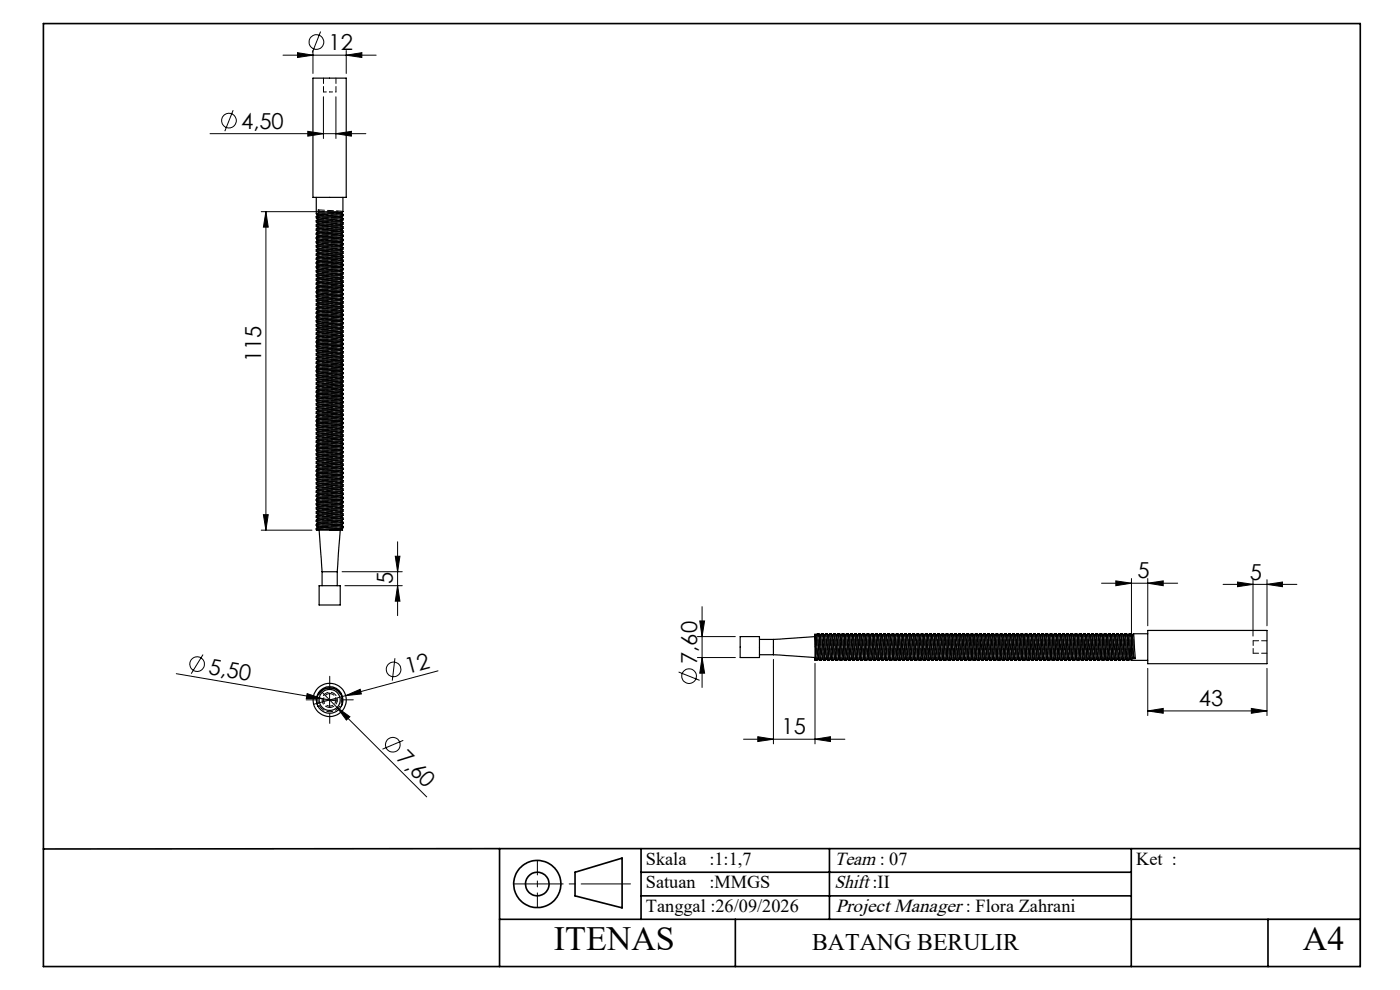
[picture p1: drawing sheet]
<svg xmlns="http://www.w3.org/2000/svg" width="297mm" height="210mm" viewBox="0 0 297 210" stroke-linecap="round" stroke-linejoin="round" font-family="sans-serif">
<defs><g id="words">
<g font-size="7.2">
<text x="117.5" y="201.6">ITENAS</text>
<text x="276.4" y="201.6">A4</text>
</g>
<text font-size="5" x="172.3" y="201.6">BATANG BERULIR</text>
<g font-size="4.7">
<text x="69.7" y="10.6">12</text>
<text x="51.2" y="27.3">4,50</text>
<text x="55.4" y="76.9" transform="rotate(-90 55.4 76.9)">115</text>
<text x="83.4" y="123.9" transform="rotate(-90 83.4 123.9)">5</text>
<text x="241.3" y="122.7">5</text>
<text x="265.2" y="122.9">5</text>
<text x="44.1" y="143" transform="rotate(10 44.1 143)">5,50</text>
<text x="86.4" y="143" transform="rotate(-15 86.4 143)">12</text>
<text x="147.9" y="140.8" transform="rotate(-90 147.9 140.8)">7,60</text>
<text x="254.3" y="149.8">43</text>
<text x="165.8" y="155.8">15</text>
<text x="84" y="161" transform="rotate(45 84 161)">7,60</text>
</g>
<g font-size="4">
<text x="177" y="183.4">Team : 07</text>
<text x="177" y="188.4">Shift :II</text>
<text x="177.3" y="193.4">Project Manager : Flora Zahrani</text>
</g>
<g font-size="3.9">
<text x="137" y="183.4">Skala</text>
<text x="150.5" y="183.4">:1:1,7</text>
<text x="241" y="183.4">Ket :</text>
<text x="137" y="188.4">Satuan</text>
<text x="150.5" y="188.4">:MMGS</text>
<text x="137" y="193.4">Tanggal :26/09/2026</text>
</g>
</g></defs>
<g fill="none" stroke="#000" stroke-width=".21">
<path d="M60 11.7h19.8M63.1 11.2l3.3 .5-3.3 .5zM66.4 10.7v4.9M68 6.7l-1.7 4.4M73.4 11.7l3.4-.5v1zM73.4 10.7v4.9M44.6 28.4h33M49.5 23.4l-1.8 4.4M65.3 27.9l3.3 .5-3.3 .5zM68.6 20.5v8.9M71.3 28.4l3.2-.5v1zM71.3 20.5v8.9"/>
<path d="M55.4 44.9h16.4M56.4 44.9l.5 3.3h-1zM56.4 44.9v67.6M55.4 112.5h10.8M55.9 109.2h1l-.5 3.3zM83.9 118h.9l-.5 3.3zM84.3 114.9v15.7M43.1 138.8l-2.5 4.1M72.6 121.3h12.7M73.2 124.2h12.1M83.8 139.6l-.6 4.8M84.3 124.2l.5 3.3h-.9z"/>
<path d="M148 135h8M148 139.5h8M148.4 131.7h1.1l-.6 3.3zM148.9 139.5l.6 3.3h-1.1zM148.9 128.7v17.1M164.1 139.9v17.9M233.7 123.7h16.1M236.7 123.2l3.3 .5-3.3 .5zM240 122.7v16.4M243.5 123.7l3.3-.5v1zM243.5 122.7v10M259.5 124h15.6"/>
<path d="M262.5 123.5l3.3 .5-3.3 .5zM265.8 123v11.9M268.8 124l3.3-.5v1zM268.8 123v9.7M37.4 142.9l30.9 5.3M65.2 147.1l3.1 1.1h-3.3zM68.3 148.2l3.2 .5M68.4 146.9l3.1 3.2M68.5 148.5h2.9M69.9 147v2.9M71.5 150.1l2.7 1.9-.7 .7zM71.5 150.1l19 18.9"/>
<path d="M73.3 147.6l3.1-1.4 .3 1zM85.5 157l-4.4 1.9M92.9 142.3l-26.4 7.1M144 142.5l4.4 1.8M157.7 156.8h21.5M160.8 156.3l3.3 .5-3.3 .5zM172.9 156.8l3.3-.5v1zM172.9 140.7v17.1M243.5 150.8l3.3-.5v1zM243.5 141.8v10M243.5 150.8h25.3M265.5 150.3l3.3 .5-3.3 .5z"/>
<path d="M268.8 141.8v10M269 195h19.6v10h-19.6"/>
<circle cx="67.1" cy="8.9" r="1.56"/>
<circle cx="48.6" cy="25.6" r="1.55"/>
<circle cx="41.8" cy="140.9" r="1.55"/>
<circle cx="83.3" cy="158" r="1.56"/>
<circle cx="83.5" cy="142" r="1.55"/>
<circle cx="146.2" cy="143.4" r="1.55"/>
</g>
<g fill="none" stroke="#000" stroke-width=".35">
<path d="M9.2 5h279.4v200h-279.4zM106 180h182.6M106 180v25M106 195h182.6M106 180l-96.8 .1M122 185l10-3v10.6l-10-2.6zM136 180v15M136 185h104M136 190h104M156 195v10M176 180v15M240 180v25"/>
<path d="M269 195v10"/>
<circle cx="114" cy="187.5" r="5"/>
<circle cx="114" cy="187.5" r="2.5"/>
</g>
<path d="M67 148.4h-2M70 145.5v-2.1M70 151.4v2M72.9 148.4h2.1" fill="none" stroke="#000" stroke-width=".21" stroke-dasharray="15.2 1.3 1.3 1.3"/>
<path d="M109 187.5h24.8" fill="none" stroke="#000" stroke-width=".21" stroke-dasharray="15.2 1.3 1.3 1.3" stroke-dashoffset="4.8"/>
<path d="M114 182.5v10" fill="none" stroke="#000" stroke-width=".21" stroke-dasharray="15.2 1.3 1.3 1.3" stroke-dashoffset="12.1"/>
<g fill="#000">
<path d="M65.2 147.1l3.1 1.1h-3.3zM71.5 150.1l2.7 1.9-.7 .7zM73.3 147.6l3.1-1.4 .3 1z"/>
<path d="M71.3 28.4l3.2-.5v1zM65.3 27.9l3.3 .5-3.3 .5zM73.4 11.7l3.4-.5v1zM63.1 11.2l3.3 .5-3.3 .5z"/>
<path d="M56.4 44.9l.5 3.3h-1zM55.9 109.2h1l-.5 3.3z"/>
<path d="M84.3 124.2l.5 3.3h-.9zM83.9 118h.9l-.5 3.3z"/>
<path d="M148.4 131.7h1.1l-.6 3.3zM148.9 139.5l.6 3.3h-1.1z"/>
<path d="M268.8 124l3.3-.5v1zM262.5 123.5l3.3 .5-3.3 .5zM172.9 156.8l3.3-.5v1zM160.8 156.3l3.3 .5-3.3 .5z"/>
<path d="M243.5 150.8l3.3-.5v1zM265.5 150.3l3.3 .5-3.3 .5zM236.7 123.2l3.3 .5-3.3 .5zM243.5 123.7l3.3-.5v1z"/>
</g>
<g fill="none" stroke="#000" stroke-width=".25">
<path d="M66.4 16.6h7v25.3h-7zM67.1 59.2v.3l.3 .3M67.1 58.6l.3 .3M67.1 57.7l.3 .3M67.1 56.5v.3l.3 .3M67.1 55.9l.3 .3M67.1 54.7v.4l.3 .2M67.1 54.2l.3 .3M67.1 53.3l.3 .3M67.1 52.1v.3l.3 .3M67.1 51.5l.3 .3M67.1 50.7l.3 .2"/>
<path d="M67.1 49.5v.3l.3 .3M67.1 48.9l.3 .3M67.1 48l.3 .3M67.1 46.8v.3l.3 .3M67.1 46.2l.3 .3M67.1 41.9v3.5l.3 .2M67.1 45.9v.3M67.1 47.7v.3M67.1 48.6v.3M67.1 50.3v.3M67.1 51.2v.3M67.1 53v.3"/>
<path d="M67.1 53.9v.2M67.1 55.6v.3M67.1 57.4v.3M67.1 58.3v.3M72.5 45.2l.2 .3M72.5 46.1l.2 .2M72.5 46.9l.2 .3M72.5 47.8l.2 .3M72.5 48.7l.2 .3M72.5 49.6l.2 .3M72.5 50.5l.2 .3M72.5 51.4l.2 .2"/>
<path d="M72.5 52.2l.2 .3M72.5 53.1l.2 .3M72.5 54l.2 .3M72.5 54.9l.2 .3M72.5 55.8l.2 .2M72.5 56.6l.2 .3M72.5 57.5l.2 .3M72.5 58.4l.2 .3M72.5 59.3l.2 .3M72.5 59.3l-5.1 .4-.3 .3M72.5 58.4l-5.1 .4-.3 .4M72.5 57.5l-5.1 .5-.3 .3"/>
<path d="M72.5 56.6l-5.1 .5-.3 .3M72.5 55.8l-5.1 .4-.3 .3M72.5 54.9l-5.1 .4-.3 .3M72.5 54l-5.1 .4-.3 .3M72.5 53.1l-5.1 .4-.3 .4M72.5 52.2l-5.1 .5-.3 .3M72.5 51.4l-5.1 .4-.3 .3M72.5 50.5l-5.1 .4-.3 .3M72.5 49.6l-5 .4-.4 .3M72.5 48.7l-4.8 .4-.6 .4M72.5 47.8l-1.9 .2a7.4 7.4 0 0 0-3.3 .4l-.2 .2M72.5 46.9l-1.9 .2a7.4 7.4 0 0 0-3.3 .4l-.2 .2"/>
<path d="M72.5 46.1l-1.9 .1a7.4 7.4 0 0 0-3.3 .4l-.2 .2M72.5 45.2l-1.9 .2a7.4 7.4 0 0 0-3.3 .3l-.2 .2M72.7 44.9l-.2 .3M72.7 45.8l-.2 .3M72.7 46.7l-.2 .2M72.7 47.5l-.2 .3M72.7 48.4l-.2 .3M72.7 49.3l-.2 .3M72.7 50.2l-.2 .3M72.7 51.1l-.2 .3M72.7 52l-.2 .2M72.7 52.8l-.2 .3"/>
<path d="M72.7 53.7l-.2 .3M72.7 54.6l-.2 .3M72.7 55.5l-.2 .3M72.7 56.4l-.2 .2M72.7 57.2l-.2 .3M72.7 58.1l-.2 .3M72.7 59l-.2 .3M72.7 59.9l-.2 .3M72.7 59.9l-5.6 .5M72.7 59l-5.6 .5M72.7 58.1l-5.6 .5M72.7 57.2l-5.6 .5"/>
<path d="M72.7 56.4l-5.6 .4M72.7 55.5l-5.6 .4M72.7 54.6l-5.6 .5M72.7 53.7l-5.6 .5M72.7 52.8l-5.6 .5M72.7 52l-5.6 .4M72.7 51.1l-5.6 .4M72.7 50.2l-5.6 .5M72.7 49.3l-5.6 .5M72.7 48.4l-5.6 .5M72.7 47.5l-5.6 .5M72.7 46.7l-5.6 .4"/>
<path d="M72.7 45.8l-5.6 .4M72.7 44.9l-5.6 .5M72.7 45.5l-5.6 .4M72.7 46.3l-5.6 .5M72.7 47.2l-5.6 .5M72.7 48.1l-5.6 .5M72.7 49l-5.6 .5M72.7 49.9l-5.6 .4M72.7 50.8l-5.6 .4M72.7 51.6l-5.6 .5M72.7 52.5l-5.6 .5M72.7 53.4l-5.6 .5"/>
<path d="M72.7 54.3l-5.6 .4M72.7 55.2l-5.6 .4M72.7 56l-5.6 .5M72.7 56.9l-5.6 .5M72.7 57.8l-5.6 .5M72.7 58.7l-5.6 .5M72.7 59.6l-5.6 .4M72.7 41.9v3M72.7 45.5v.3M72.7 46.3v.4M72.7 47.2v.3M72.7 48.1v.3"/>
<path d="M72.7 49v.3M72.7 49.9v.3M72.7 50.8v.3M72.7 51.6v.4M72.7 52.5v.3M72.7 53.4v.3M72.7 54.3v.3M72.7 55.2v.3M72.7 56v.4M72.7 56.9v.3M72.7 57.8v.3M72.7 58.7v.3"/>
<path d="M72.7 59.6v.3M67.1 79.4v.4l.3 .2M67.1 78.6v.3l.3 .3M67.1 77.7v.3l.3 .3M67.1 76.8v.3l.3 .3M67.1 75.9v.3l.3 .3M67.1 75v.3l.3 .3M67.1 74.1v.4l.3 .2M67.1 73.3v.3l.3 .3M67.1 72.4v.3l.3 .3M67.1 71.5v.3l.3 .3M67.1 70.6v.3l.3 .3"/>
<path d="M67.1 69.7v.4l.3 .2M67.1 68.9v.3l.3 .3M67.1 68v.3l.3 .3M67.1 67.1v.3l.3 .3M67.1 66.2v.3l.3 .3M67.1 65.3v.3l.3 .3M67.1 64.4v.4l.3 .2M67.1 63.6v.3l.3 .3M67.1 62.7v.3l.3 .3M67.1 61.8v.3l.3 .3M67.1 61.2l.3 .3M67.1 60.4l.3 .2"/>
<path d="M67.1 60v.3M67.1 60.9v.3M72.5 60.2l.2 .3M72.5 61.1l.2 .2M72.5 61.9l.2 .4-5.6 .4M72.5 62.8l.2 .3M72.5 63.7l.2 .3-5.6 .4M72.5 64.6l.2 .3-5.6 .4M72.5 65.5l.2 .2M72.5 66.3l.2 .4-5.6 .4M72.5 67.2l.2 .3-5.6 .5M72.5 68.1l.2 .3"/>
<path d="M72.5 69l.2 .3-5.6 .4M72.5 69.9l.2 .3-5.6 .4M72.5 70.8l.2 .3-5.6 .4M72.5 71.6l.2 .4-5.6 .4M72.5 72.5l.2 .3M72.5 73.4l.2 .3-5.6 .4M72.5 74.3l.2 .3-5.6 .4M72.5 75.2l.2 .3M72.5 76.1l.2 .3-5.6 .4M72.5 76.9l.2 .3M72.5 77.8l.2 .3M72.5 78.7l.2 .3"/>
<path d="M72.5 79.6l.2 .3M72.5 78.7l-1.9 .2a7.4 7.4 0 0 0-3.3 .4l-.2 .1M72.5 77l-1.9 .1a7.4 7.4 0 0 0-3.3 .4l-.2 .2M72.5 74.3l-1.9 .2a7.4 7.4 0 0 0-3.3 .4l-.2 .1M72.5 71.7l-1.9 .2a7.4 7.4 0 0 0-3.3 .3l-.2 .2M72.5 69.9l-1.9 .2a7.4 7.4 0 0 0-3.3 .4l-.2 .1M72.5 67.3l-1.9 .1a7.4 7.4 0 0 0-3.3 .4l-.2 .2M72.5 64.6l-1.9 .2a7.4 7.4 0 0 0-3.3 .4l-.2 .1M72.5 62.8l-1.9 .2a7.4 7.4 0 0 0-3.3 .4l-.2 .2M72.5 61.9l-1.9 .3a7.4 7.4 0 0 0-3.3 .3l-.2 .2M72.5 61.1l-1.9 .2a7.4 7.4 0 0 0-3.3 .4l-.2 .1M72.5 60.2l-5.1 .4-.3 .3"/>
<path d="M72.7 60.8l-.2 .3M72.7 61.7l-.2 .2M72.7 62.5l-.2 .4M72.7 63.4l-.2 .3-1.9 .2a7.4 7.4 0 0 0-3.3 .4l-.2 .1M72.7 64.3l-.2 .3M72.7 65.2l-.2 .3-1.9 .2a7.4 7.4 0 0 0-3.3 .4l-.2 .1M72.7 66.1l-.2 .3-1.9 .2a7.4 7.4 0 0 0-3.3 .3l-.2 .2M72.7 66.9l-.2 .4M72.7 67.8l-.2 .3-1.9 .2a7.4 7.4 0 0 0-3.3 .4l-.2 .2M72.7 68.7l-.2 .3-1.9 .2a7.4 7.4 0 0 0-3.3 .4l-.2 .1M72.7 69.6l-.2 .3M72.7 70.5l-.2 .3-1.9 .2a7.4 7.4 0 0 0-3.3 .4l-.2 .1"/>
<path d="M72.7 71.4l-.2 .3M72.7 72.2l-.2 .4-1.9 .1a7.4 7.4 0 0 0-3.3 .4l-.2 .2M72.7 73.1l-.2 .3-1.9 .2a7.4 7.4 0 0 0-3.3 .4l-.2 .1M72.7 74l-.2 .3M72.7 74.9l-.3 .3-1.8 .2a7.4 7.4 0 0 0-3.3 .4l-.2 .1M72.7 75.8l-.1 .1a7.8 7.8 0 0 1-3.3 .4l-1.8 .2-.4 .3M72.7 76.7l-.2 .3M72.7 77.5l-.1 .2a7.8 7.8 0 0 1-3.3 .4l-1.8 .1-.4 .4M72.7 78.4l-.2 .3M72.7 79.3l-.1 .2a7.8 7.8 0 0 1-3.3 .4l-1.8 .1-.4 .3M72.7 79.3l-5.6 .5M72.7 78.4l-5.6 .5"/>
<path d="M72.7 77.5l-5.6 .5M72.7 76.7l-5.6 .4M72.7 75.8l-5.6 .4M72.7 74.9l-5.6 .4M72.7 74l-5.6 .5M72.7 73.1l-5.6 .5M72.7 72.2l-5.6 .5M72.7 71.4l-5.6 .4M72.7 70.5l-5.6 .4M72.7 69.6l-5.6 .5M72.7 68.7l-5.6 .5M72.7 67.8l-5.6 .5"/>
<path d="M72.7 66.9l-5.6 .5M72.7 66.1l-5.6 .4M72.7 65.2l-5.6 .4M72.7 64.3l-5.6 .5M72.7 63.4l-5.6 .5M72.7 62.5l-5.6 .5M72.7 61.7l-5.6 .4M72.7 60.8l-5.6 .4M72.7 60.5l-5.6 .4M72.7 61.3l-5.6 .5M72.7 63.1l-5.6 .5M72.7 65.7l-5.6 .5"/>
<path d="M72.7 68.4l-5.6 .5M72.7 72.8l-5.6 .5M72.7 75.5l-5.6 .4M72.7 77.2l-5.6 .5M72.7 78.1l-5.6 .5M72.7 79l-5.6 .4M72.7 79.9l-5.6 .4M72.7 60.5v.3M72.7 61.4v.3M72.7 62.3v.2M72.7 63.1v.3M72.7 64v.3"/>
<path d="M72.7 64.9v.3M72.7 65.8v.3M72.7 66.7v.2M72.7 67.5v.3M72.7 68.4v.3M72.7 69.3v.3M72.7 70.2v.3M72.7 71.1v.3M72.7 72v.2M72.7 72.8v.3M72.7 73.7v.3M72.7 74.6v.3"/>
<path d="M72.7 75.5v.3M72.7 76.4v.3M72.7 77.2v.3M72.7 78.1v.3M72.7 79v.3M72.7 79.9v.3M67.1 98.8v.4l.3 .2M67.1 98v.3l.3 .3M67.1 97.1v.3l.3 .3M67.1 96.2v.3l.3 .3M67.1 95.3v.3l.3 .3M67.1 94.4v.3l.3 .3"/>
<path d="M67.1 93.5v.4l.3 .2M67.1 92.7v.3l.3 .3M67.1 91.8v.3l.3 .3M67.1 90.9v.3l.3 .3M67.1 90v.3l.3 .3M67.1 89.1v.4l.3 .2M67.1 88.3v.3l.3 .3M67.1 87.4v.3l.3 .3M67.1 86.5v.3l.3 .3M67.1 85.6v.3l.3 .3M67.1 84.7v.3l.3 .3M67.1 83.8v.4l.3 .2"/>
<path d="M67.1 83v.3l.3 .3M67.1 82.1v.3l.3 .3M67.1 81.2v.3l.3 .3M67.1 80.3v.3l.3 .3M72.5 80.5l.2 .3M72.5 81.4l.2 .3M72.5 82.3l.2 .2M72.5 83.1l.2 .3M72.5 84l.2 .3M72.5 84.9l.2 .3M72.5 85.8l.2 .3M72.5 86.7l.2 .3"/>
<path d="M72.5 87.6l.2 .2M72.5 88.4l.2 .3M72.5 89.3l.2 .3M72.5 90.2l.2 .3M72.5 91.1l.2 .3M72.5 92l.2 .2M72.5 92.8l.2 .3M72.5 93.7l.2 .3M72.5 94.6l.2 .3M72.5 95.5l.2 .3M72.5 96.4l.2 .3M72.5 97.3l.2 .2"/>
<path d="M72.5 98.1l.2 .3M72.5 99l.2 .3M72.5 99.9l.2 .3M72.5 99.9l-1.9 .2a7.4 7.4 0 0 0-3.3 .4l-.2 .1M72.5 99l-1.9 .2a7.4 7.4 0 0 0-3.3 .4l-.2 .1M72.5 98.1l-1.9 .2a7.4 7.4 0 0 0-3.3 .4l-.2 .1M72.5 97.3l-1.9 .1a7.4 7.4 0 0 0-3.3 .4l-.2 .2M72.5 96.4l-1.9 .1a7.4 7.4 0 0 0-3.3 .4l-.2 .2M72.5 95.5l-1.9 .2a7.4 7.4 0 0 0-3.3 .4l-.2 .1M72.5 94.6l-1.9 .2a7.4 7.4 0 0 0-3.3 .4l-.2 .1M72.5 93.7l-1.9 .2a7.4 7.4 0 0 0-3.3 .4l-.2 .1M72.5 92.8l-1.9 .2a7.4 7.4 0 0 0-3.3 .4l-.2 .1"/>
<path d="M72.5 92l-1.9 .1a7.4 7.4 0 0 0-3.3 .4l-.2 .2M72.5 91.1l-1.9 .2a7.4 7.4 0 0 0-3.3 .3l-.2 .2M72.5 90.2l-1.9 .2a7.4 7.4 0 0 0-3.3 .4l-.2 .1M72.5 89.3l-1.9 .2a7.4 7.4 0 0 0-3.3 .4l-.2 .1M72.5 88.4l-1.9 .2a7.4 7.4 0 0 0-3.3 .4l-.2 .1M72.5 87.6l-1.9 .1a7.4 7.4 0 0 0-3.3 .4l-.2 .2M72.5 86.7l-1.9 .1a7.4 7.4 0 0 0-3.3 .4l-.2 .2M72.5 85.8l-1.9 .2a7.4 7.4 0 0 0-3.3 .4l-.2 .1M72.5 84.9l-1.9 .2a7.4 7.4 0 0 0-3.3 .4l-.2 .1M72.5 84l-1.9 .2a7.4 7.4 0 0 0-3.3 .4l-.2 .1M72.5 83.1l-1.9 .2a7.4 7.4 0 0 0-3.3 .4l-.2 .1M72.5 82.3l-1.9 .1a7.4 7.4 0 0 0-3.3 .4l-.2 .2"/>
<path d="M72.5 81.4l-1.9 .2a7.4 7.4 0 0 0-3.3 .3l-.2 .2M72.7 80.2l-.1 .2a7.8 7.8 0 0 1-3.3 .3l-1.8 .2-.4 .3M72.7 81.1l-.2 .3M72.7 81.9l-.2 .4M72.7 82.8l-.2 .3M72.7 83.7l-.2 .3M72.7 84.6l-.2 .3M72.7 85.5l-.2 .3M72.7 86.4l-.2 .3M72.7 87.3l-.2 .3M72.7 88.2l-.2 .2M72.7 89l-.2 .3"/>
<path d="M72.7 89.9l-.2 .3M72.7 90.8l-.2 .3M72.7 91.7l-.2 .3M72.7 92.6l-.2 .2M72.7 93.4l-.2 .3M72.7 94.3l-.2 .3M72.7 95.2l-.2 .3M72.7 96.1l-.2 .3M72.7 97l-.2 .3M72.7 97.9l-.2 .2M72.7 98.7l-.2 .3M72.7 99.6l-.2 .3"/>
<path d="M72.7 99.3l-5.6 .4v.3l.3 .3M72.7 99.6l-5.6 .4M72.7 98.4l-.1 .4-5.5 .4M72.7 97.5l-.1 .4-5.5 .4M72.7 96.9l-5.6 .5M72.7 95.8l-.1 .3-5.5 .4M72.7 94.9l-.1 .3-5.5 .4M72.7 94l-.1 .4-5.5 .3M72.7 93.1l-.1 .4-5.5 .4M72.7 92.5l-5.6 .5M72.7 91.4l-.1 .3-5.5 .4M72.7 90.5l-.1 .3-5.5 .4"/>
<path d="M72.7 89.9l-5.6 .4M72.7 88.7l-.1 .3-5.5 .5M72.7 87.8l-.1 .4-5.5 .4M72.7 87.2l-5.6 .5M72.7 86.1l-.1 .3-5.5 .4M72.7 85.5l-5.6 .4M72.7 84.6l-5.6 .4M72.7 83.4l-.1 .3-5.5 .5M72.7 82.8l-5.6 .5M72.7 81.9l-5.6 .5M72.7 81.1l-5.6 .4M72.7 80.2l-5.6 .4"/>
<path d="M72.7 80.8l-5.6 .4M72.7 81.7l-5.6 .4M72.7 82.5l-5.6 .5M72.7 83.4l-5.6 .4M72.7 84.3l-5.6 .4M72.7 85.2l-5.6 .4M72.7 86.1l-5.6 .4M72.7 87l-5.6 .4M72.7 87.8l-5.6 .5M72.7 88.7l-5.6 .4M72.7 89.6l-5.6 .4M72.7 90.5l-5.6 .4"/>
<path d="M72.7 91.4l-5.6 .4M72.7 92.2l-5.6 .5M72.7 93.1l-5.6 .4M72.7 94l-5.6 .4M72.7 94.9l-5.6 .4M72.7 95.8l-5.6 .4M72.7 96.7l-5.6 .4M72.7 97.5l-5.6 .5M72.7 98.4l-5.6 .4M72.7 80.8v.3M72.7 81.7v.2M72.7 82.5v.3"/>
<path d="M72.7 84.3v.3M72.7 85.2v.3M72.7 87v.2M72.7 89.6v.3M72.7 92.2v.3M72.7 96.7v.2M72.7 99.3v.3M67.1 110.3v.3l.3 .3M67.1 108.6v.3l.3 .2M67.1 105.9v.3l.3 .3M67.1 103.3v.3l.3 .2M67.1 101.5v.3l.3 .3"/>
<path d="M67.7 112.5l.6 8.8M72.2 112.5l-.7 8.8M72.5 100.8l.2 .3M72.5 101.7l.2 .2M72.5 102.5l.2 .3M72.5 103.4l.2 .3M72.5 104.3l.2 .3M72.5 105.2l.2 .3M72.5 106.1l.2 .3M72.5 107l.2 .2M72.5 107.8l.2 .3M72.5 108.7l.2 .3"/>
<path d="M72.5 109.6l.2 .3M72.5 110.5l.2 .3M72.5 111.4l.2 .2M72.5 112.2l.2 .3h-2.8M72.5 111.4l-1.9 .1a7.4 7.4 0 0 0-3.3 .4l-.2 .2M72.5 110.5l-1.9 .2a7.4 7.4 0 0 0-3.3 .3l-.2 .2M72.5 109.6l-1.9 .2a7.4 7.4 0 0 0-3.3 .4l-.2 .1M72.5 108.7l-1.9 .2a7.4 7.4 0 0 0-3.3 .4l-.2 .1M72.5 107.8l-1.9 .2a7.4 7.4 0 0 0-3.3 .4l-.2 .1M72.5 107l-1.9 .1a7.4 7.4 0 0 0-3.3 .4l-.2 .2M72.5 106.1l-1.9 .1a7.4 7.4 0 0 0-3.3 .4l-.2 .2M72.5 105.2l-1.9 .2a7.4 7.4 0 0 0-3.3 .4l-.2 .1"/>
<path d="M72.5 104.3l-1.9 .2a7.4 7.4 0 0 0-3.3 .4l-.2 .1M72.5 103.4l-1.9 .2a7.4 7.4 0 0 0-3.3 .4l-.2 .1M72.5 102.5l-1.9 .2a7.4 7.4 0 0 0-3.3 .4l-.2 .1M72.5 101.7l-1.9 .1a7.4 7.4 0 0 0-3.3 .4l-.2 .2M72.5 100.8l-1.9 .2a7.4 7.4 0 0 0-3.3 .3l-.2 .2M72.5 112.2l-2.6 .3M72.7 100.5l-.2 .3M72.7 101.4l-.2 .3M72.7 102.3l-.2 .2M72.7 103.1l-.2 .3M72.7 104l-.2 .3M72.7 104.9l-.2 .3"/>
<path d="M72.7 105.8l-.2 .3M72.7 106.7l-.2 .3M72.7 107.6l-.2 .2M72.7 108.4l-.2 .3M72.7 109.3l-.2 .3M72.7 110.2l-.2 .3M72.7 111.1l-.2 .3M72.7 112l-.2 .2M72.7 110.8l-5.6 .4v.3l.3 .3M72.7 109l-5.6 .5v.2l.3 .3M72.7 107.2l-5.5 .4-.1 .4 .3 .3M72.7 106.4l-5.5 .3-.1 .4 .3 .3"/>
<path d="M72.7 104.6l-5.5 .4-.1 .3 .3 .3M72.7 103.7l-5.5 .4-.1 .3 .3 .3M72.7 101.9l-5.5 .4-.1 .4 .3 .3M72.7 100.2l-5.6 .4v.3l.3 .3M72.7 112l-5.6 .4M72.7 111.1l-5.6 .4M72.7 110.2l-5.6 .4M72.7 109.3l-5.6 .4M72.7 108.4l-5.6 .5M72.7 107.6l-5.6 .4M72.7 106.7l-5.6 .4M72.7 105.8l-5.6 .4"/>
<path d="M72.7 104.9l-5.6 .4M72.7 104l-5.6 .4M72.7 103.1l-5.6 .5M72.7 102.3l-5.6 .4M72.7 101.4l-5.6 .4M72.7 100.2l-.1 .3-5.5 .4M72.7 111.6l-5.6 .5 .1 .4h2.7M72.7 101.1l-5.6 .4M72.7 102.8l-5.6 .5M72.7 105.5l-5.6 .4M72.7 108.1l-5.6 .5M72.7 109.9l-5.6 .4"/>
<path d="M72.7 101.1v.3M72.7 101.9v.4M72.7 102.8v.3M72.7 103.7v.3M72.7 104.6v.3M72.7 105.5v.3M72.7 106.4v.3M72.7 107.2v.4M72.7 108.1v.3M72.7 109v.3M72.7 109.9v.3M72.7 110.8v.3"/>
<path d="M72.7 111.6v.4M67.7 124.2h4.5v4.1h-4.5zM68.3 121.3h3.2M68.3 121.3v2.9M71.5 121.3v2.9M157 135h4.1v4.5h-4.1zM161.1 135.6h3M161.1 138.9h3M164.1 138.9l8.8 .6M164.1 135.6v3.3M172.9 135l-8.8 .6M172.9 134.8l.4 5.2"/>
<path d="M172.9 139.7l.1 .4M172.9 134.8v4.9M173.1 134.8l.4 5M173.4 134.4l-.3 .3-.2-.2v.3M173.4 134.5l.4 5.6M173.4 134.4h.3M173.5 139.8l.3 .3M173.6 139.8l-.3 .3M173.7 134.4l.4 5.6 .1 .1 .2-.3 .3 .3M173.7 134.4l.3 .3 .3-.3M174 134.8l.4 5M174.3 134.5l.4 5.6"/>
<path d="M174.3 134.4h.3M174.6 134.4l.3 .3 .3-.3M174.6 134.4l.4 5.7 .3-.3M174.9 134.8l.4 5M175.2 134.4l.4 5.7M175.2 134.4h.3M175.3 139.8l.3 .3M175.5 134.4l.3 .3 .2-.3M175.5 134.4l.4 5.7M175.8 134.8l.4 5M176 134.4l.5 5.7M176 134.4h.4"/>
<path d="M176.2 139.8l.3 .3M176.2 139.8l-.3 .3M176.4 134.4l.2 .3 .3-.3M176.4 134.4l.4 5.7 .3-.3M176.6 134.8l.5 5M176.9 134.4l.5 5.7M176.9 134.4h.3M177.1 139.8l.3 .3M177.2 134.4l.3 .3 .3-.3M177.2 134.4l.5 5.7M177.5 134.8l.4 5M177.8 134.5l.5 5.6"/>
<path d="M177.8 134.4h.3M177.9 139.8l.4 .3M178 139.8l-.3 .3M178.1 134.4l.4 5.6 .1 .1 .2-.3 .3 .3M178.1 134.4l.3 .3 .3-.3M178.4 134.8l.4 5M178.7 134.4l.4 5.7M178.7 134.4h.3M179 134.4l.3 .3 .3-.3M179 134.4l.4 5.7 .3-.3M179.3 134.8l.4 5M179.6 134.4l.4 5.7"/>
<path d="M179.6 134.4h.3M179.7 139.8l.3 .3M179.9 134.4l.3 .3 .2-.3M179.9 134.4l.4 5.6M180.2 134.8l.4 5M180.4 134.4l.5 5.7M180.4 134.4h.4M180.6 139.8l.3 .3M180.6 139.8l-.3 .3M180.8 134.4l.4 5.6v.1l.3-.3 .3 .3M180.8 134.4l.2 .3 .3-.3M181 134.8l.5 5"/>
<path d="M181.3 134.5l.5 5.6M181.3 134.4h.3M181.6 134.4l.3 .3 .3-.3M181.6 134.4l.5 5.7 .3-.3M181.9 134.8l.5 5M182.2 134.5l.5 5.6M182.2 134.4h.3M182.4 139.8l.3 .3M182.5 134.4l.3 .3 .3-.3M182.5 134.4l.5 5.6M182.8 134.8l.4 5M183.1 134.4l.5 5.7"/>
<path d="M183.1 134.4h.3M183.2 139.8l.4 .3M183.3 139.8l-.3 .3M183.4 134.4l.4 5.6 .1 .1 .2-.3 .3 .3M183.4 134.4l.3 .3 .3-.3M183.7 134.8l.4 5M184 134.4l.4 5.7M184 134.4h.3M184.3 134.4l.3 .3 .3-.3v.1l.4 5.6M184.3 134.4l.4 5.7M184.6 134.8l.4 5M184.9 134.4h.3"/>
<path d="M185.2 134.4l.4 5.6v.1l.3-.3 .3 .3M185.2 134.4l.3 .3 .2-.3 .1 .1 .4 5.6M185.5 134.8l.4 5M185.8 134.4h.3M186.1 134.4l.2 .3 .3-.3M186.1 134.4l.4 5.6M186.3 134.8l.5 5M186.6 134.4l.5 5.7M186.7 134.4h.2M186.9 134.4l.4 .3M186.9 134.4l.5 5.7M187.2 134.7l.3-.3 .5 5.7"/>
<path d="M187.3 134.8l.4 5M187.5 134.4h.3M187.8 134.4l.3 .3 .3-.3 .1 .1 .3 5.6M187.8 134.4l.5 5.7M188.1 134.8l.5 5M188.4 134.4h.3M188.7 134.4l.3 .3M188.7 134.4l.5 5.6M189 134.8l.4 5M189.3 134.4l-.3 .3M189.3 134.5l.4 5.6M189.3 134.4h.3"/>
<path d="M189.6 134.4l.3 .3M189.6 134.4l.4 5.7M189.9 134.7l.3-.3 .4 5.7M189.9 134.8l.4 5M190.2 134.4h.3M190.5 134.4l.2 .3 .3-.3 .1 .1 .4 5.6M190.5 134.4l.4 5.7M190.8 134.8l.4 5M191.1 134.4h.2M191.3 134.4l.4 .3M191.3 134.4l.5 5.7M191.7 134.8l.4 5"/>
<path d="M191.9 134.4l-.3 .3M191.9 134.4l.5 5.7M191.9 134.4h.3M192.2 134.4l.3 .3 .3-.3 .1 .1 .4 5.6M192.2 134.4l.5 5.6M192.5 134.8l.5 5M192.8 134.4h.3M193.1 134.4l.3 .3M193.1 134.4l.5 5.7M193.4 134.8l.5 5M193.7 134.4l-.3 .3M193.7 134.5l.4 5.6"/>
<path d="M193.7 134.4h.3M194 134.4l.3 .3M194 134.4l.5 5.7M194.3 134.7l.3-.3 .4 5.7M194.3 134.8l.4 5M194.6 134.4h.3M194.9 134.4l.3 .3 .2-.3 .1 .1 .4 5.6M194.9 134.4l.4 5.7M195.2 134.8l.4 5M195.5 134.4h.3M195.8 134.4l.3 .3M195.8 134.4l.4 5.6"/>
<path d="M196.1 134.8l.4 5M196.3 134.4l-.3 .3M196.3 134.4l.5 5.7M196.4 134.4h.2M196.6 134.4l.4 .3M196.6 134.4l.5 5.7M196.9 134.7l.3-.3 .5 5.7M197 134.8l.4 5M197.2 134.4h.3M197.5 134.4l.3 .3 .3-.3 .1 .1 .3 5.6M197.5 134.4l.5 5.7M197.8 134.8l.5 5"/>
<path d="M198.1 134.4h.3M198.4 134.4l.3 .3M198.4 134.4l.5 5.6M198.7 134.8l.4 5M199 134.4l-.3 .3M199 134.4l.4 5.7M199 134.4h.3M199.3 134.4l.3 .3M199.3 134.4l.4 5.7M199.6 134.8l.4 5M199.9 134.4l-.3 .3M199.9 134.4l.4 5.7"/>
<path d="M199.9 134.4h.3M200.2 134.4l.3 .3M200.2 134.4l.4 5.7M200.5 134.8l.4 5M200.7 134.4l-.3 .3M200.7 134.4l.5 5.7M200.8 134.4h.2M201 134.4l.4 .3M201 134.4l.5 5.7M201.3 134.7l.3-.3 .5 5.7M201.4 134.8l.4 5M201.6 134.4h.3"/>
<path d="M201.9 134.4l.3 .3 .3-.3M201.9 134.4l.5 5.6M202.2 134.8l.5 5M202.5 134.5l.5 5.6M202.5 134.4h.3M202.8 134.4l.3 .3M202.8 134.4l.5 5.7M203.1 134.8l.5 5M203.4 134.4l-.3 .3M203.4 134.4l.4 5.7M203.4 134.4h.3M203.7 134.4l.3 .3"/>
<path d="M203.7 134.4l.5 5.7M204 134.8l.4 5M204.3 134.4l-.3 .3M204.3 134.4l.4 5.7M204.3 134.4h.3M204.6 134.4l.3 .3 .3-.3M204.6 134.4l.4 5.6M204.9 134.8l.4 5M205.2 134.5l.4 5.6M205.2 134.4h.3M205.5 134.4l.3 .3 .3-.3M205.5 134.4l.4 5.7"/>
<path d="M205.8 134.8l.4 5M206.1 134.5l.4 5.6M206.1 134.4h.2M206.3 134.4l.4 .3 .2-.3M206.3 134.4l.5 5.7M206.7 134.8l.4 5M206.9 134.4l.4 .1 .4 5.6M206.9 134.4l.5 5.7M207.3 134.4l.2 .3 .3-.3M207.5 134.8l.5 5M207.8 134.4l.4 5.7M207.8 134.4h.3"/>
<path d="M208.1 134.4l.3 .3 .3-.3M208.1 134.4l.5 5.6M208.4 134.8l.4 5M208.7 134.4l.3 .1 .4 5.6M208.7 134.4l.4 5.7M209 134.4l.3 .3 .3-.3M209.3 134.8l.4 5M209.6 134.4l.3 .1 .4 5.6M209.6 134.5l.4 5.6M209.9 134.4l.3 .3 .3-.3M210.2 134.8l.4 5M210.5 134.5l.4 5.6"/>
<path d="M210.5 134.4h.2M210.7 134.4l.5 5.7M210.8 134.4l.3 .3 .2-.3M211.1 134.8l.4 5M211.3 134.4l.4 .1 .4 5.5M211.3 134.4l.5 5.7M211.7 134.4l.2 .3 .3-.3M211.9 134.8l.5 5M212.2 134.4l.3 .1 .5 5.6M212.2 134.4l.5 5.7M212.5 134.4l.3 .3 .3-.3M212.8 134.8l.5 5"/>
<path d="M213.1 134.5l.4 5.6M213.1 134.4h.3M213.4 134.4l.5 5.7M213.4 134.4l.3 .3 .3-.3M213.7 134.8l.4 5M214 134.4l.3 .1 .4 5.5M214 134.5l.4 5.6M214.3 134.4l.3 .3 .3-.3M214.6 134.8l.4 5M214.9 134.4l.3 .1 .4 5.6M214.9 134.4l.4 5.7M215.2 134.4l.3 .3 .3-.3"/>
<path d="M215.5 134.8l.4 5M215.8 134.4l.4 5.7M215.8 134.4h.2M216 134.4l.5 5.7M216.1 134.4l.3 .3 .2-.3M216.4 134.8l.4 5M216.6 134.4l.4 .1 .4 5.6M216.6 134.4l.5 5.7M217 134.4l.2 .3 .3-.3M217.2 134.8l.5 5M217.5 134.5l.4 5.6M217.5 134.4h.3"/>
<path d="M217.8 134.4l.5 5.6M217.8 134.4l.3 .3 .3-.3M218.1 134.8l.4 5M218.4 134.4l.4 .1 .3 5.6M218.4 134.5l.4 5.6M218.7 134.4l.3 .3 .3-.3M219 134.8l.4 5M219.3 134.4l.3 .1 .4 5.6M219.3 134.4l.4 5.7M219.6 134.4l.3 .3 .3-.3M219.9 134.8l.4 5M220.2 134.4l.4 5.7"/>
<path d="M220.2 134.4h.3M220.5 134.4l.4 5.6M220.5 134.4l.3 .3 .3-.3M220.8 134.8l.4 5M221.1 134.4l.3 .1 .4 5.5M221.1 134.4l.4 5.7M221.4 134.4l.3 .3 .2-.3M221.7 134.8l.4 5M221.9 134.4l.4 .1 .4 5.6M221.9 134.5l.5 5.6M222.3 134.4l.2 .3 .3-.3M222.5 134.8l.5 5"/>
<path d="M222.8 134.4l.4 5.6 .4 .1M222.8 134.4h.3M223.1 134.4l.5 5.7M223.1 134.4l.3 .3 .3-.3M223.4 134.8l.4 5M223.7 134.4l.3 .1 .4 5.5M223.7 134.4l.5 5.7M224 134.4l.3 .3 .3-.3M224.3 134.8l.4 5M224.6 134.4l.4 5.6 .3 .1M224.6 134.4h.3M224.9 134.4l.3 .3 .3-.3"/>
<path d="M224.9 134.4l.4 5.7M225.2 134.8l.4 5M225.5 134.5l.3 5.5 .4 .1M225.5 134.4h.3M225.8 134.4l.3 .3 .2-.3M225.8 134.4l.4 5.7M226.1 134.8l.4 5M226.3 134.5l.5 5.6M226.3 134.4h.4M226.7 134.4l.2 .3 .3-.3M226.7 134.4l.4 5.7M226.9 134.8l.5 5"/>
<path d="M227.2 134.4l.4 5.6 .4 .1M227.2 134.4h.3M227.5 134.4l.3 .3 .3-.3M227.5 134.4l.5 5.6M227.8 134.8l.4 5M228.1 134.4l.4 5.6 .3 .1M228.1 134.4h.3M228.4 134.4l.3 .3 .3-.3M228.4 134.4l.4 5.7M228.7 134.8l.4 5M229 134.4l.4 5.7M229 134.4h.3"/>
<path d="M229.3 134.4l.3 .3 .3-.3M229.3 134.4l.4 5.7M229.6 134.8l.4 5M229.9 134.5l.4 5.5 .3 .1M229.9 134.4h.3M230.2 134.4l.3 .3 .3-.3M230.2 134.4l.4 5.6M230.5 134.8l.4 5M230.8 134.4l.3 5.6 .4 .1M230.8 134.4h.3M231.1 134.4l.3 .3 .2-.3M231.1 134.4l.4 5.7"/>
<path d="M231.4 134.8l.4 5M231.6 134.4l.5 5.6 .3 .1M231.6 134.4h.4M232 134.4l.2 .3 .3-.3M232 134.4l.4 5.7M232.2 134.8l.5 5M232.5 134.4l.4 5.6 .4 .1M232.5 134.4h.3M232.8 134.4l.3 .3 .3-.3M232.8 134.4l.5 5.7M233.1 134.8l.4 5M233.4 134.5l.5 5.6"/>
<path d="M233.4 134.4h.3M233.7 134.4l.3 .3 .3-.3M233.7 134.4l.4 5.6M234 134.8l.4 5M234.3 134.5l.4 5.5 .3 .1M234.3 134.4h.3M234.6 134.4l.3 .3 .3-.3M234.6 134.4l.4 5.7M234.9 134.8l.4 5M235.2 134.4l.4 5.6 .3 .1M235.2 134.4h.3M235.5 134.4l.3 .3 .2-.3"/>
<path d="M235.5 134.4l.4 5.7M235.8 134.8l.4 5M236 134.4l.5 5.7M236 134.4h.4M236.4 134.4l.2 .3 .3-.3M236.4 134.4l.4 5.7M236.6 134.8l.5 5M236.9 134.4l.4 5.6 .4 .1M236.9 134.4h.3M237.2 134.4l.3 .3 .3-.3M237.2 134.4l.5 5.6M237.5 134.8l.4 5"/>
<path d="M237.8 134.5l.5 5.6M237.8 134.4h.3M238.1 134.4l.3 .3 .3-.3M238.1 134.4l.4 5.7M238.4 134.8l.4 5M238.7 134.5l.4 5.6M238.7 134.4h.3M239 134.4l.3 .3 .3-.3M239 134.4l.4 5.7M239.3 134.8l.4 5M239.6 134.4l.4 5.7h3.5M239.6 134.4h.3"/>
<path d="M239.9 134.4l.3 .3 .3-.3M239.9 134.4l.3 5.3M240.2 134.8l.3 4.6M240.5 134.4l.3 5.3M240.5 134.4h3M240.5 139.4l.3 .3M240.5 139.4l-.3 .3M240.8 139.7h-.6M243.5 133.7h25.3v7.1h-25.3zM72.5 149.5a2.82 2.82 0 0 0-2.7-3.8 2.82 2.82 0 0 0-2.3 4.1M173 140.1h.2M173.8 140.1h.3"/>
<path d="M174.7 140.1h.3M175.6 140.1h.3M176.5 140.1h.3M177.4 140.1h.3M178.3 140.1h.2M179.1 140.1h.3M180 140.1h.3M180.9 140.1h.3M181.8 140.1h.3M182.7 140.1h.3M183.6 140.1h.2M184.4 140.1h.3"/>
<path d="M184.7 140.1l.3-.3 .3 .3M185.3 140.1h.3M186.2 140.1h.3M186.5 140.1l.3-.3 .3 .3M187.1 140.1h.3M187.4 140.1l.3-.3 .3 .3M188 140.1h.3M188.3 140.1l.3-.3 .2 .3M188.8 140.1h.4M189.2 140.1l.2-.3 .3 .3M189.7 140.1h.3M190 140.1l.3-.3 .3 .3"/>
<path d="M190.6 140.1h.3M190.9 140.1l.3-.3 .3 .3M191.5 140.1h.3M191.8 140.1l.3-.3 .3 .3M192.4 140.1h.3M192.7 140.1l.3-.3 .3 .3M193.3 140.1h.3M193.6 140.1l.3-.3 .2 .3M194.1 140.1h.4M194.5 140.1l.2-.3 .3 .3M195 140.1h.3M195.3 140.1l.3-.3 .3 .3"/>
<path d="M195.9 140.1h.3M196.2 140.1l.3-.3 .3 .3M196.8 140.1h.3M197.1 140.1l.3-.3 .3 .3M197.7 140.1h.3M198 140.1l.3-.3 .2 .3M198.5 140.1h.4M198.9 140.1l.2-.3 .3 .3M199.4 140.1h.3M199.7 140.1l.3-.3 .3 .3M200.3 140.1h.3M200.6 140.1l.3-.3 .3 .3"/>
<path d="M201.2 140.1h.3M201.5 140.1l.3-.3 .3 .3M202.1 140.1h.3M202.4 140.1l.3-.3 .3 .3M203 140.1h.3M203.3 140.1l.3-.3 .2 .3M203.8 140.1h.4M204.2 140.1l.2-.3 .3 .3M204.7 140.1h.3M205 140.1l.3-.3 .3 .3M205.6 140.1h.3M205.9 140.1l.3-.3 .3 .3"/>
<path d="M206.5 140.1h.3M206.8 140.1l.3-.3 .3 .3M207.4 140.1h.3M207.7 140.1l.3-.3 .2 .3M208.2 140.1h.4M208.6 140.1l.2-.3 .3 .3M209.1 140.1h.3M209.4 140.1l.3-.3 .3 .3M210 140.1h.3M210.3 140.1l.3-.3 .3 .3M210.9 140.1h.3M211.2 140.1l.3-.3 .3 .3"/>
<path d="M211.8 140.1h.3M212.1 140.1l.3-.3 .3 .3M212.7 140.1h.3M213 140.1l.3-.3 .2 .3M213.5 140.1h.4M213.9 140.1l.2-.3 .3 .3M214.4 140.1h.3M214.7 140.1l.3-.3 .3 .3M215.3 140.1h.3M215.6 140.1l.3-.3 .3 .3M216.2 140.1h.3M216.5 140.1l.3-.3 .3 .3"/>
<path d="M217.1 140.1h.3M217.4 140.1l.3-.3 .2 .3M217.9 140.1h.4M218.3 140.1l.2-.3 .3 .3M218.8 140.1h.3M219.1 140.1l.3-.3 .3 .3M219.7 140.1h.3M220 140.1l.3-.3 .3 .3M220.6 140.1h.3M220.9 140.1l.3-.3 .3 .3M221.5 140.1h.3M221.8 140.1l.3-.3 .3 .3"/>
<path d="M222.4 140.1h.3M222.7 140.1l.3-.3 .2 .3M223.6 140.1l.2-.3 .3 .3M224.2 140.1h.2M224.4 140.1l.3-.3 .3 .3M225.3 140.1l.3-.3 .3 .3M226.2 140.1l.3-.3 .3 .3M226.8 140.1h.3M227.1 140.1l.3-.3 .2 .3M228 140.1l.2-.3 .3 .3M228.8 140.1l.3-.3 .3 .3M229.4 140.1h.3"/>
<path d="M229.7 140.1l.3-.3 .3 .3M230.6 140.1l.3-.3 .3 .3M231.5 140.1l.3-.3 .3 .3M232.4 140.1l.3-.3 .2 .3M233.3 140.1l.2-.3 .3 .3M233.9 140.1h.2M234.1 140.1l.3-.3 .3 .3M235 140.1l.3-.3 .3 .3M235.9 140.1l.3-.3 .3 .3M236.5 140.1h.3M236.8 140.1l.3-.3 .2 .3M237.7 140.1l.2-.3 .4 .3"/>
<path d="M238.3 140.1h.2M238.5 140.1l.3-.3 .3 .3M239.1 140.1h.3M239.4 140.1l.3-.3 .3 .3"/>
<circle cx="69.9" cy="148.6" r="2.73"/>
<circle cx="69.9" cy="148.5" r="2.24"/>
<circle cx="69.9" cy="148.5" r="3.5"/>
</g>
<g fill="none" stroke="#000" stroke-width=".21" stroke-dasharray="1.3 .6" stroke-dashoffset=".7">
<path d="M68.6 19.5h1.4M70 19.5h1.3M67.2 45.9l5.6 .4M67.2 46.8l5.6 .4M67.2 47.7l5.6 .4M67.2 48.6l5.6 .4M67.2 49.5l5.6 .4M67.2 50.3l5.6 .4M67.2 51.2l5.6 .4M67.2 52.1l5.6 .4M67.2 53l5.6 .4M67.2 53.9l5.6 .4"/>
<path d="M67.2 54.8l5.6 .4M67.2 55.6l5.6 .4M67.2 56.5l5.6 .4M67.2 57.4l5.6 .4M67.2 58.3l5.6 .4M67.2 59.2l5.6 .4M72.7 59.8l-5.6-.4M72.7 59l-5.6-.4M72.7 58.1l-5.6-.4M72.7 57.2l-5.6-.4M72.7 56.3l-5.6-.4M72.7 55.4l-5.6-.4"/>
<path d="M72.7 54.6l-5.6-.5M72.7 53.7l-5.6-.4M72.7 52.8l-5.6-.4M72.7 51.9l-5.6-.4M72.7 51l-5.6-.4M72.7 50.1l-5.6-.4M72.7 49.3l-5.6-.4M72.7 48.4l-5.6-.4M72.7 47.5l-5.6-.4M72.7 46.6l-5.6-.4M72.7 45.7l-5.6-.4M67.2 60l5.6 .5"/>
<path d="M67.2 60.9l5.6 .4M67.2 61.8l5.6 .4M67.2 62.7l5.6 .4M67.2 63.6l5.6 .4M67.2 64.5l5.6 .4M67.2 65.3l5.6 .4M67.2 66.2l5.6 .4M67.2 67.1l5.6 .4M67.2 68l5.6 .4M67.2 68.9l5.6 .4M67.2 69.8l5.6 .4M67.2 70.6l5.6 .4"/>
<path d="M67.2 71.5l5.6 .4M67.2 72.4l5.6 .4M67.2 73.3l5.6 .4M67.2 74.2l5.6 .4M67.2 75l5.6 .4M67.2 75.9l5.6 .4M67.2 76.8l5.6 .4M67.2 77.7l5.6 .4M67.2 78.6l5.6 .4M67.2 79.5l5.6 .4M72.7 79.3l-5.6-.4M72.7 78.4l-5.6-.4"/>
<path d="M72.7 77.5l-5.6-.4M72.7 76.6l-5.6-.4M72.7 75.7l-5.6-.4M72.7 74.8l-5.6-.4M72.7 74l-5.6-.4M72.7 73.1l-5.6-.4M72.7 72.2l-5.6-.4M72.7 71.3l-5.6-.4M72.7 70.4l-5.6-.4M72.7 69.6l-5.6-.5M72.7 68.7l-5.6-.4M72.7 67.8l-5.6-.4"/>
<path d="M72.7 66.9l-5.6-.4M72.7 66l-5.6-.4M72.7 65.1l-5.6-.4M72.7 64.3l-5.6-.4M72.7 63.4l-5.6-.4M72.7 62.5l-5.6-.4M72.7 61.6l-5.6-.4M72.7 60.7l-5.6-.4M67.2 80.3l5.6 .4M67.2 81.2l5.6 .4M67.2 82.1l5.6 .4M67.2 83l5.6 .4"/>
<path d="M67.2 83.9l5.6 .4M67.2 84.8l5.6 .4M67.2 85.6l5.6 .4M67.2 86.5l5.6 .4M67.2 87.4l5.6 .4M67.2 88.3l5.6 .4M67.2 89.2l5.6 .4M67.2 90l5.6 .4M67.2 90.9l5.6 .4M67.2 91.8l5.6 .4M67.2 92.7l5.6 .4M67.2 93.6l5.6 .4"/>
<path d="M67.2 94.5l5.6 .4M67.2 95.3l5.6 .4M67.2 96.2l5.6 .4M67.2 97.1l5.6 .4M67.2 98l5.6 .4M67.2 98.9l5.6 .4M67.2 99.8l5.6 .4M72.7 99.6l-5.6-.5M72.7 98.7l-5.6-.4M72.7 97.8l-5.6-.4M72.7 96.9l-5.6-.4M72.7 96l-5.6-.4"/>
<path d="M72.7 95.1l-5.6-.4M72.7 94.3l-5.6-.4M72.7 93.4l-5.6-.4M72.7 92.5l-5.6-.4M72.7 91.6l-5.6-.4M72.7 90.7l-5.6-.4M72.7 89.8l-5.6-.4M72.7 89l-5.6-.4M72.7 88.1l-5.6-.4M72.7 87.2l-5.6-.4M72.7 86.3l-5.6-.4M72.7 85.4l-5.6-.4"/>
<path d="M72.7 84.6l-5.6-.5M72.7 83.7l-5.6-.4M72.7 82.8l-5.6-.4M72.7 81.9l-5.6-.4M72.7 81l-5.6-.4M72.7 80.1l-5.6-.4M67.2 100.6l5.6 .4M67.2 101.5l5.6 .4M67.2 102.4l5.6 .4M67.2 103.3l5.6 .4M67.2 104.2l5.6 .4M67.2 105l5.6 .5"/>
<path d="M67.2 105.9l5.6 .4M67.2 106.8l5.6 .4M67.2 107.7l5.6 .4M67.2 108.6l5.6 .4M67.2 109.5l5.6 .4M67.2 110.3l5.6 .4M67.2 111.2l5.6 .4M72.7 111.9l-5.6-.4M72.7 111l-5.6-.4M72.7 110.1l-5.6-.4M72.7 109.3l-5.6-.4M72.7 108.4l-5.6-.4"/>
<path d="M72.7 107.5l-5.6-.4M72.7 106.6l-5.6-.4M72.7 105.7l-5.6-.4M72.7 104.8l-5.6-.4M72.7 104l-5.6-.4M72.7 103.1l-5.6-.4M72.7 102.2l-5.6-.4M72.7 101.3l-5.6-.4M72.7 100.4l-5.6-.4M173 140l.4-5.6M173.7 134.5l-.4 5.5M173.9 140l.4-5.6"/>
<path d="M174.6 134.5l-.4 5.5M174.8 140l.4-5.6M175.5 134.5l-.5 5.5M175.7 140l.4-5.6M176.3 134.5l-.4 5.5M176.5 140l.4-5.6M177.2 134.5l-.4 5.5M177.4 140l.4-5.6M178.1 134.5l-.4 5.5M178.3 140l.4-5.6M179 134.5l-.4 5.5M179.2 140l.4-5.6"/>
<path d="M179.9 134.5l-.4 5.5M180.1 140l.4-5.6M180.7 134.5l-.4 5.5M180.9 140l.5-5.6M181.6 134.5l-.4 5.5M181.8 140l.4-5.6M182.5 134.5l-.4 5.5M182.7 140l.4-5.6M183.4 134.5l-.4 5.5M183.6 140l.4-5.6M184.3 134.5l-.4 5.5M184.5 140l.4-5.6"/>
<path d="M185.2 134.5l-.4 5.5M185.4 140l.4-5.6M186 134.5l-.4 5.5M186.2 140l.4-5.6M186.9 134.5l-.4 5.5M187.1 140l.4-5.6M187.8 134.5l-.4 5.5M188 140l.4-5.6M188.7 134.5l-.4 5.5M188.9 140l.4-5.6M189.6 134.5l-.4 5.5M189.8 140l.4-5.6"/>
<path d="M190.5 134.5l-.4 5.5M190.7 140l.4-5.6M191.3 134.5l-.4 5.5M191.5 140l.4-5.6M192.2 134.5l-.4 5.5M192.4 140l.4-5.6M193.1 134.5l-.4 5.5M193.3 140l.4-5.6M194 134.5l-.4 5.5M194.2 140l.4-5.6M194.9 134.5l-.4 5.5M195.1 140l.4-5.6"/>
<path d="M195.7 134.5l-.4 5.5M195.9 140l.5-5.6M196.6 134.5l-.4 5.5M196.8 140l.4-5.6M197.5 134.5l-.4 5.5M197.7 140l.4-5.6M198.4 134.5l-.4 5.5M198.6 140l.4-5.6M199.3 134.5l-.4 5.5M199.5 140l.4-5.6M200.2 134.5l-.4 5.5M200.4 140l.4-5.6"/>
<path d="M201 134.5l-.4 5.5M201.2 140l.4-5.6M201.9 134.5l-.4 5.5M202.1 140l.4-5.6M202.8 134.5l-.4 5.5M203 140l.4-5.6M203.7 134.5l-.4 5.5M203.9 140l.4-5.6M204.6 134.5l-.4 5.5M204.8 140l.4-5.6M205.5 134.5l-.4 5.5M205.7 140l.4-5.6"/>
<path d="M206.3 134.5l-.4 5.5M206.5 140l.4-5.6M207.2 134.5l-.4 5.5M207.4 140l.4-5.6M208.1 134.5l-.4 5.5M208.3 140l.4-5.6M209 134.5l-.4 5.5M209.2 140l.4-5.6M209.9 134.5l-.4 5.5M210.1 140l.4-5.6M210.7 134.5l-.4 5.5M210.9 140l.5-5.6"/>
<path d="M211.6 134.5l-.4 5.5M211.8 140l.4-5.6M212.5 134.5l-.4 5.5M212.7 140l.4-5.6M213.4 134.5l-.4 5.5M213.6 140l.4-5.6M214.3 134.5l-.4 5.5M214.5 140l.4-5.6M215.2 134.5l-.4 5.5M215.4 140l.4-5.6M216 134.5l-.4 5.5M216.2 140l.4-5.6"/>
<path d="M216.9 134.5l-.4 5.5M217.1 140l.4-5.6M217.8 134.5l-.4 5.5M218 140l.4-5.6M218.7 134.5l-.4 5.5M218.9 140l.4-5.6M219.6 134.5l-.4 5.5M219.8 140l.4-5.6M220.5 134.5l-.4 5.5M220.7 140l.4-5.6M221.3 134.5l-.4 5.5M221.5 140l.4-5.6"/>
<path d="M222.2 134.5l-.4 5.5M222.4 140l.4-5.6M223.1 134.5l-.4 5.5M223.3 140l.4-5.6M224 134.5l-.4 5.5M224.2 140l.4-5.6M224.9 134.5l-.4 5.5M225.1 140l.4-5.6M225.7 134.5l-.4 5.5M225.9 140l.5-5.6M226.6 134.5l-.4 5.5M226.8 140l.4-5.6"/>
<path d="M227.5 134.5l-.4 5.5M227.7 140l.4-5.6M228.4 134.5l-.4 5.5M228.6 140l.4-5.6M229.3 134.5l-.4 5.5M229.5 140l.4-5.6M230.2 134.5l-.4 5.5M230.4 140l.4-5.6M231 134.5l-.4 5.5M231.2 140l.4-5.6M231.9 134.5l-.4 5.5M232.1 140l.4-5.6"/>
<path d="M232.8 134.5l-.4 5.5M233 140l.4-5.6M233.7 134.5l-.4 5.5M233.9 140l.4-5.6M234.6 134.5l-.4 5.5M234.8 140l.4-5.6M235.5 134.5l-.4 5.5M235.7 140l.4-5.6M236.3 134.5l-.4 5.5M236.5 140l.4-5.6M237.2 134.5l-.4 5.5M237.4 140l.4-5.6"/>
<path d="M238.1 134.5l-.4 5.5M238.3 140l.4-5.6M239 134.5l-.4 5.5M239.2 140l.4-5.6M239.9 134.5l-.4 5.5M240.1 140l.4-5.6"/>
</g>
<path d="M172.9 137.2l.2-2.5M265.8 135.9v2.7M70 150.1a1.62 1.62 0 0 0 1.4-2.4 1.62 1.62 0 0 0-2.7-.3 1.62 1.62 0 0 0 .9 2.6l.4 .1M70 145.9a2.53 2.53 0 0 1 2.2 3.6 2.53 2.53 0 0 1-4.2 .6 2.53 2.53 0 0 1 1.3-4.1l.7-.1M70 147.1a1.32 1.32 0 0 1 1.1 1.9 1.32 1.32 0 0 1-2.2 .3 1.32 1.32 0 0 1 .7-2.1l.4-.1" fill="none" stroke="#000" stroke-width=".21" stroke-dasharray="1.3 .6" stroke-dashoffset=".3"/>
<g fill="none" stroke="#000" stroke-width=".21" stroke-dasharray="1.3 .6" stroke-dashoffset=".1">
<path d="M68.6 16.6v2.9M71.3 19.5v-2.9M72.4 59.2l-5-.3M72.4 58.4l-5-.4M72.4 55.7l-5-.4M72.4 53.1l-5-.4M72.4 52.2l-5-.4M72.4 49.5l-5-.4M72.4 48.7l-5-.4M72.4 56.6l-5-.4M72.4 50.4l-5-.4M72.4 54.8l-5-.4"/>
<path d="M72.4 54l-5-.4M72.4 51.3l-5-.4M72.4 57.5l-5-.4M72.4 78.7l-5-.4M72.4 77.8l-5-.4M72.4 75.1l-5-.4M72.4 72.5l-5-.4M72.4 71.6l-5-.4M72.4 69l-5-.4M72.4 68.1l-5-.4M72.4 65.4l-5-.4M72.4 62.8l-5-.4"/>
<path d="M72.4 61.9l-5-.4M72.4 64.5l-5-.4M72.4 66.3l-5-.4M72.4 76l-5-.4M72.4 70.7l-5-.4M72.4 60.1l-5-.4M72.4 69.8l-5-.4M72.4 61l-5-.4M72.4 76.9l-5-.4M72.4 67.2l-5-.4M72.4 73.4l-4.9-.4M72.4 99.8l-5-.4"/>
<path d="M72.4 97.2l-5-.4M72.4 94.5l-5-.4M72.4 93.7l-5-.4M72.4 91l-5-.4M72.4 90.1l-5-.4M72.4 88.4l-5-.4M72.4 87.5l-4.9-.4M72.4 84.8l-5-.4M72.4 84l-5-.4M72.4 81.3l-5-.4M72.4 98.1l-5-.4M72.4 82.2l-5-.4"/>
<path d="M72.4 80.4l-5-.4M72.4 96.3l-5-.4M72.4 91.9l-5-.4M72.4 86.6l-5-.4M72.4 85.7l-5-.4M72.4 95.4l-5-.4M72.4 99l-5-.4M72.4 89.2l-5-.3M72.4 83.1l-5-.4M72.4 110.4l-5-.4M72.4 109.5l-5-.4M72.4 106.9l-5-.4"/>
<path d="M72.4 106l-5-.4M72.4 104.2l-5-.4M72.4 103.4l-5-.4M72.4 100.7l-5-.4M72.4 107.8l-5-.4M72.4 112.2l-5-.4M72.4 101.6l-5-.4M72.4 102.5l-5-.4M72.4 111.3l-5-.4M72.4 108.7l-5-.4M72.4 105.1l-5-.4M173.6 139.7l.4-5"/>
<path d="M174.5 139.7l.4-5M176.3 139.7l.3-5M177.1 139.7l.4-5M178 139.7l.4-5M178.9 139.7l.4-5M179.8 139.7l.4-5M180.7 139.7l.4-5M181.5 139.7l.4-5M182.4 139.7l.4-5M183.3 139.7l.4-5M184.2 139.7l.4-4.9M185.1 139.7l.4-5"/>
<path d="M186 139.7l.4-5M186.8 139.7l.4-5M188.6 139.7l.4-5M189.5 139.7l.4-5M190.4 139.7l.4-5M192.1 139.7l.4-5M193 139.7l.4-5M193.9 139.7l.4-5M194.8 139.7l.4-5M195.7 139.7l.4-5M196.5 139.7l.4-5M197.4 139.7l.4-5"/>
<path d="M198.3 139.7l.4-5M199.2 139.7l.4-5M200.1 139.7l.4-5M201 139.7l.4-5M201.8 139.7l.4-5M202.7 139.7l.4-5M204.5 139.7l.4-5M205.4 139.7l.4-5M206.3 139.7l.3-5M208 139.7l.4-5M208.9 139.7l.4-5M209.8 139.7l.4-5"/>
<path d="M210.7 139.7l.4-5M211.5 139.7l.4-5M212.4 139.7l.4-5M213.3 139.7l.4-5M214.2 139.7l.4-5M215.1 139.7l.4-5M216 139.7l.4-5M216.8 139.7l.4-5M217.7 139.7l.4-5M218.6 139.7l.4-5M220.4 139.7l.4-5M221.3 139.7l.3-5"/>
<path d="M222.1 139.7l.4-5M223.9 139.7l.4-5M224.8 139.7l.4-5M225.7 139.7l.4-5M226.5 139.7l.4-5M227.4 139.7l.4-5M228.3 139.7l.4-5M229.2 139.7l.4-4.9M230.1 139.7l.4-5M231 139.7l.4-5M231.8 139.7l.4-5M232.7 139.7l.4-5"/>
<path d="M233.6 139.7l.4-5M234.5 139.7l.4-5M235.4 139.7l.4-5M236.3 139.7l.4-5M237.1 139.7l.4-5M238 139.7l.4-5M239.8 139.7l.4-5M265.8 138.6h3M268.8 135.9h-3"/>
</g>
<g fill="none" stroke="#000" stroke-width=".21" stroke-dasharray="1.3 .6">
<path d="M67.4 59.7h.1M67.4 58.8v.1M67.4 58h.1M67.4 57.1h.1M67.4 56.2h.1M67.4 55.3h.1M67.4 54.4h.1M67.4 53.5v.1M67.4 52.7h.1M67.4 51.8h.1M67.4 50.9h.1M67.4 50h.1"/>
<path d="M67.4 49.1h.1M67.4 48.3h.1M67.4 47.4h.1M67.4 46.5h.1M67.4 45.6h.1M67.5 45.1l.3-.3M67.5 44.5v.6M67.8 44.8l-.3-.3M72.4 47.8l-5-.4M72.5 46l-5.1-.4M72.5 46.9l-5.1-.4M72.5 45.2h.1"/>
<path d="M72.5 46h.1M72.5 47.8h.1M72.5 49.6h.1M72.5 51.3h.1M72.5 53.1h.1M72.5 54h.1M72.5 55.8v-.1M72.5 57.5h.1M72.5 59.3h.1M72.5 46.9h.1M72.5 48.7h.1M72.5 50.5h.1"/>
<path d="M72.5 52.2h.1M72.5 54.9h.1M72.5 56.6h.1M72.5 58.4h.1M67.4 79.1h.1M67.4 78.3h.1M67.4 77.4h.1M67.4 76.5h.1M67.4 75.6h.1M67.4 74.7h.1M67.4 73.8v.1M67.4 73h.1"/>
<path d="M67.4 72.1h.1M67.4 71.2h.1M67.4 70.3h.1M67.4 69.4h.1M67.4 68.5v.1M67.4 67.7h.1M67.4 66.8h.1M67.4 65.9h.1M67.4 65h.1M67.4 64.1h.1M67.4 63.3h.1M67.4 62.4h.1"/>
<path d="M67.4 61.5h.1M67.4 60.6h.1M72.4 79.5l-5-.4M72.4 63.7l-5-.4M72.5 74.3l-5.1-.4M72.5 60.2h.1M72.5 61h.1M72.5 61.9h.1M72.5 63.7h.1M72.5 65.5h.1M72.5 67.2h.1M72.5 68.1h.1"/>
<path d="M72.5 69.9h.1M72.5 71.6h.1M72.5 73.4h.1M72.5 75.2h.1M72.5 76h.1M72.5 76.9h.1M72.5 77.8h.1M72.5 79.6h.1M72.5 62.8h.1M72.5 64.6h.1M72.5 66.3h.1M72.5 69h.1"/>
<path d="M72.5 70.8v-.1M72.5 72.5h.1M72.5 74.3h.1M72.5 78.7h.1M67.4 99.4h.1M67.4 98.5v.1M67.4 97.7h.1M67.4 96.8h.1M67.4 95.9h.1M67.4 95h.1M67.4 94.1h.1M67.4 93.3h.1"/>
<path d="M67.4 92.4h.1M67.4 91.5h.1M67.4 90.6h.1M67.4 89.7h.1M67.4 88.8v.1M67.4 87.1h.1M67.4 86.2h.1M67.4 85.3h.1M67.4 84.4h.1M67.4 83.5v.1M67.4 82.7h.1M67.4 81.8h.1"/>
<path d="M67.4 80.9h.1M67.4 80h.1M67.4 88h.1M72.5 92.8l-5.1-.4M72.5 81.3h.1M72.5 83.1h.1M72.5 84h.1M72.5 85.8v-.1M72.5 87.5h.1M72.5 89.3h.1M72.5 91.9h.1M72.5 92.8h.1"/>
<path d="M72.5 93.7h.1M72.5 95.5h.1M72.5 97.2h.1M72.5 99h.1M72.5 99.9h.1M72.5 80.5h.1M72.5 82.2h.1M72.5 84.9h.1M72.5 86.6h.1M72.5 88.4h.1M72.5 90.2h.1M72.5 91h.1"/>
<path d="M72.5 94.6h.1M72.5 96.3h.1M72.5 98.1h.1M67.4 111.8h.1M67.4 110.9h.1M67.4 109.1h.1M67.4 108.3h.1M67.4 107.4h.1M67.4 106.5h.1M67.4 105.6h.1M67.4 104.7h.1M67.4 103h.1"/>
<path d="M67.4 102.1h.1M67.4 101.2h.1M67.4 100.3h.1M67.4 110h.1M67.4 103.8v.1M72.5 112.2h.1M72.5 101.6h.1M72.5 103.4h.1M72.5 105.2h.1M72.5 106h.1M72.5 107.8h.1M72.5 108.7h.1"/>
<path d="M72.5 109.6h.1M72.5 111.3h.1M72.5 100.8v-.1M72.5 102.5h.1M72.5 104.3h.1M72.5 106.9h.1M72.5 110.5h.1M173.1 134.7h.1M173.6 139.8h.1M174 134.7h.1M174.5 139.8h.1M174.9 134.7h.1"/>
<path d="M175.3 139.8h.1M175.4 139.7l.4-5M175.8 134.7h.1M176.2 139.8h.1M176.7 134.7h-.1M177.1 139.8h.1M177.5 134.7h.1M178 139.8h.1M178.4 134.7h.1M178.9 139.8h.1M179.3 134.7h.1M179.7 139.8h.1"/>
<path d="M180.2 134.7h.1M180.6 139.8h.1M181.1 134.7h.1M181.5 139.8h.1M182 134.7h-.1M182.4 139.8h.1M182.8 134.7h.1M183.3 139.8h.1M183.7 134.7h.1M184.2 139.8h.1M184.6 134.7h.1M185 139.8h.1"/>
<path d="M185.5 134.7h.1M185.9 139.8h.1M186.4 134.7h.1M186.8 139.8h.1M187.2 134.7h.1M187.7 139.8h.1M187.7 139.7l.4-5M188.1 134.7h.1M188.6 139.8h.1M189 134.7h.1M189.5 139.8h.1M189.9 134.7h.1"/>
<path d="M190.3 139.8h.1M190.8 134.7h.1M191.2 139.8h.1M191.3 139.7l.4-5M191.7 134.7h.1M192.1 139.8h.1M192.5 134.7h.1M193 139.8h.1M193.4 134.7h.1M193.9 139.8h.1M194.3 134.7h.1M194.7 139.8h.1"/>
<path d="M195.2 134.7h.1M195.6 139.8h.1M196.1 134.7h.1M196.5 139.8h.1M197 134.7h-.1M197.4 139.8h.1M197.8 134.7h.1M198.3 139.8h.1M198.7 134.7h.1M199.2 139.8h.1M199.6 134.7h.1M200 139.8h.1"/>
<path d="M200.5 134.7h.1M200.9 139.8h.1M201.4 134.7h.1M201.8 139.8h.1M202.2 134.7h.1M202.7 139.8h.1M203.1 134.7h.1M203.6 139.8h.1M203.6 139.7l.4-5M204 134.7h.1M204.5 139.8h.1M204.9 134.7h.1"/>
<path d="M205.3 139.8h.1M205.8 134.7h.1M206.2 139.8h.1M206.7 134.7h-.1M207.1 139.8h.1M207.1 139.7l.4-5M207.5 134.7h.1M208 139.8h.1M208.4 134.7h.1M208.9 139.8h.1M209.3 134.7h.1M209.7 139.8h.1"/>
<path d="M210.2 134.7h.1M210.6 139.8h.1M211.1 134.7h.1M211.5 139.8h.1M212 134.7h-.1M212.4 139.8h.1M212.8 134.7h.1M213.3 139.8h.1M213.7 134.7h.1M214.2 139.8h.1M214.6 134.7h.1M215 139.8h.1"/>
<path d="M215.5 134.7h.1M215.9 139.8h.1M216.4 134.7h.1M216.8 139.8h.1M217.2 134.7h.1M217.7 139.8h.1M218.1 134.7h.1M218.6 139.8h.1M219 134.7h.1M219.5 139.8h.1M219.5 139.7l.4-5M219.9 134.7h.1"/>
<path d="M220.3 139.8h.1M220.8 134.7h.1M221.2 139.8h.1M221.7 134.7h-.1M222.1 139.8h.1M222.5 134.7h.1M223 139.8h.1M223 139.7l.4-5M223.4 134.7h.1M223.9 139.8h.1M224.3 134.7h.1M224.7 139.8h.1"/>
<path d="M225.2 134.7h.1M225.6 139.8h.1M226.1 134.7h.1M226.5 139.8h.1M227 134.7h-.1M227.4 139.8h.1M227.8 134.7h.1M228.3 139.8h.1M228.7 134.7h.1M229.2 139.8h.1M229.6 134.7h.1M230 139.8h.1"/>
<path d="M230.5 134.7h.1M230.9 139.8h.1M231.4 134.7h.1M231.8 139.8h.1M232.2 134.7h.1M232.7 139.8h.1M233.1 134.7h.1M233.6 139.8h.1M234 134.7h.1M234.5 139.8h.1M234.9 134.7h.1M235.3 139.8h.1"/>
<path d="M235.8 134.7h.1M236.2 139.8h.1M236.7 134.7h-.1M237.1 139.8h.1M237.5 134.7h.1M238 139.8h.1M238.4 134.7h.1M238.9 139.8h.1M238.9 139.7l.4-5M239.3 134.7h.1M239.7 139.8h.1M240.2 134.7h.1"/>
<path d="M67.5 149.8l.3-.1M67.8 149.7l-.3 .2M72.5 149.5l-.1 .3"/>
</g>
<path d="M67.5 45.1l5.3 .4M72.7 44.8l-5.2-.3M67.2 112.1l5.2 .3" fill="none" stroke="#000" stroke-width=".21" stroke-dasharray="1.3 .6" stroke-dashoffset="-.1"/>
<path d="M72.4 45.1l-4.6-.3" fill="none" stroke="#000" stroke-width=".21" stroke-dasharray="1.3 .6" stroke-dashoffset=".2"/>
<use href="#words"/>
</svg>
